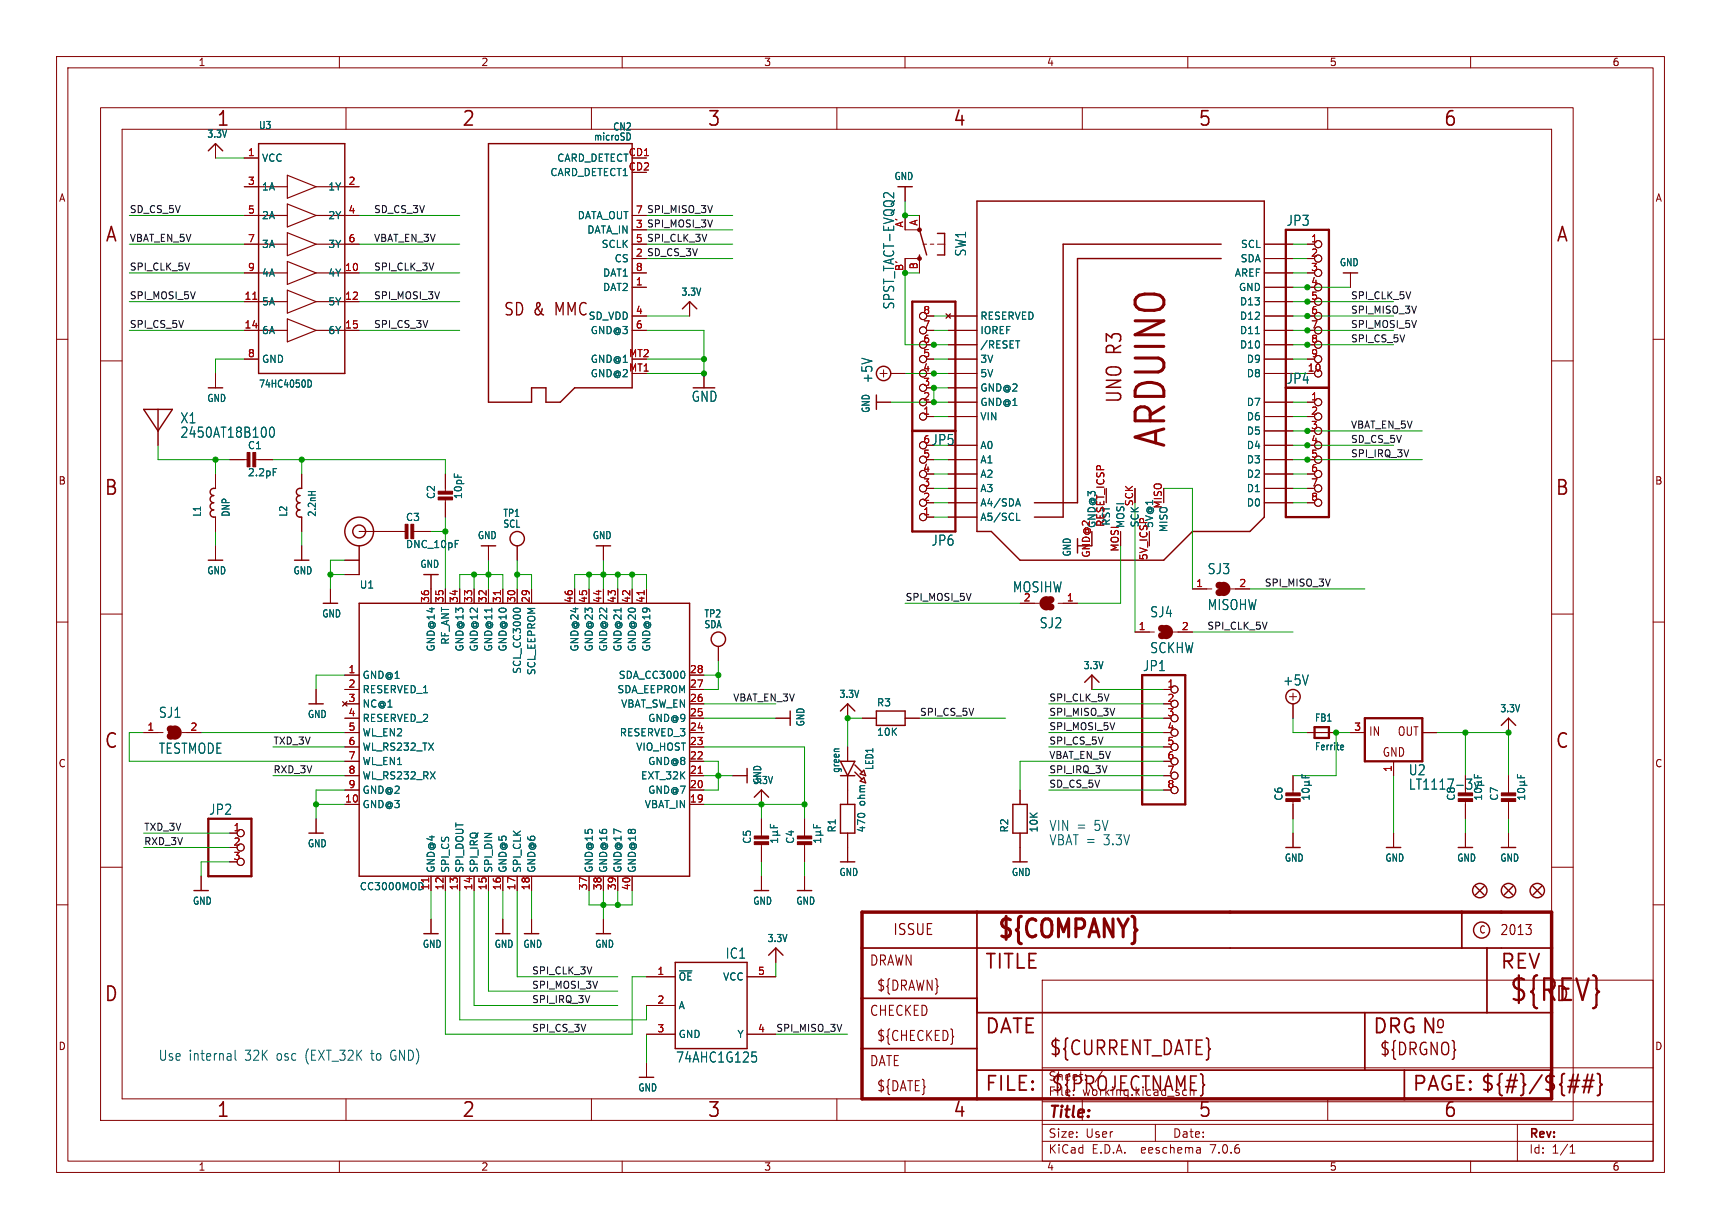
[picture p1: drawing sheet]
<svg xmlns="http://www.w3.org/2000/svg" width="304mm" height="217mm" viewBox="0 0 304 217" stroke-linecap="round" stroke-linejoin="round" font-family="sans-serif">
<defs><g id="words">
<text font-size="7.1" fill="#840000" x="206.8" y="79.5" transform="rotate(-90 206.8 79.5)">ARDUINO</text>
<text font-size="5.3" fill="#840000" x="266.7" y="177.6">${REV}</text>
<text font-size="4.4" fill="#840000" x="176.1" y="166.6">${COMPANY}</text>
<text font-size="3.5" fill="#006464" x="38.2" y="22.7">1</text>
<g font-size="3.5" fill="#840000">
<text x="81.6" y="22.7">2</text>
<text x="125" y="22.7">3</text>
<text x="168.4" y="22.7">4</text>
<text x="211.8" y="22.7">5</text>
<text x="255.1" y="22.7">6</text>
<text x="18.5" y="43.1">A</text>
<text x="275" y="43.1">A</text>
<text x="198.6" y="71.4" transform="rotate(-90 198.6 71.4)">UNO R3</text>
<text x="18.3" y="87.9">B</text>
<text x="274.9" y="87.9">B</text>
<text x="18.3" y="132.7">C</text>
<text x="274.9" y="132.7">C</text>
<text x="174" y="171.7">TITLE</text>
<text x="265.1" y="171.7">REV</text>
<text x="18.3" y="177.4">D</text>
<text x="274.9" y="177.4">D</text>
<text x="174" y="183.2">DATE</text>
<text x="242.6" y="183.2">DRG N</text>
<text x="185.4" y="187">${CURRENT_DATE}</text>
<text x="38.2" y="197.9">1</text>
<text x="81.6" y="197.9">2</text>
<text x="125" y="197.9">3</text>
<text x="168.4" y="197.9">4</text>
<text x="174" y="193.3">FILE:</text>
<text x="185.7" y="193.3">${PROJECTNAME}</text>
<text x="211.8" y="197.9">5</text>
<text x="249.6" y="193.3">PAGE: ${#}/${##}</text>
<text x="255.1" y="197.9">6</text>
</g>
<g font-size="3" fill="#840000">
<text x="89" y="56.1">SD &amp;</text>
<text x="98.4" y="56.1">MMC</text>
<text x="253.7" y="182.2">o</text>
<text x="243.8" y="186.9">${DRGNO}</text>
</g>
<text font-size="2.8" fill="#840000" x="185.3" y="198.2">Title:</text>
<text font-size="2.7" fill="#840000" x="157.8" y="165.6">ISSUE</text>
<g font-size="2.5" fill="#006464">
<text x="227.4" y="40.1">JP3</text>
<text x="171" y="45.5" transform="rotate(-90 171 45.5)">SW1</text>
<text x="158.3" y="54.8" transform="rotate(-90 158.3 54.8)">SPST_TACT-EVQQ2</text>
<text x="122.2" y="71.3">GND</text>
<text x="154.4" y="67.9" transform="rotate(-90 154.4 67.9)">+5V</text>
<text x="227.4" y="68.1">JP4</text>
<text x="31.8" y="75.1">X1</text>
<text x="31.8" y="77.6">2450AT18B100</text>
<text x="164.6" y="78.9">JP5</text>
<text x="164.6" y="96.7">JP6</text>
<text x="213.4" y="101.7">SJ3</text>
<text x="179" y="105">MOSIHW</text>
<text x="183.7" y="111.3">SJ2</text>
<text x="203.3" y="109.4">SJ4</text>
<text x="213.4" y="108.1">MISOHW</text>
<text x="202" y="118.9">JP1</text>
<text x="203.3" y="115.7">SCKHW</text>
<text x="226.7" y="121.4">+5V</text>
<text x="28" y="127.1">SJ1</text>
<text x="28" y="133.5">TESTMODE</text>
<text x="249" y="137.3">U2</text>
<text x="249" y="139.8">LT1117-3v</text>
<text x="36.9" y="144.3">JP2</text>
<text x="128.2" y="169.7">IC1</text>
<text x="119.4" y="188.1">74AHC1G125</text>
</g>
<g font-size="2.5" fill="#0000c2">
<text x="185.4" y="147.1">VIN =</text>
<text x="185.4" y="149.6">VBAT =</text>
<text x="193.5" y="147.1">5V</text>
<text x="195.2" y="149.6">3.3V</text>
<text x="27.9" y="187.7">Use internal</text>
<text x="43.4" y="187.7">32K</text>
<text x="49.1" y="187.7">osc</text>
<text x="54.3" y="187.7">(EXT_32K</text>
<text x="66.1" y="187.7">to</text>
<text x="69.6" y="187.7">GND)</text>
</g>
<g font-size="2.5" fill="#840000">
<text x="265.1" y="165.6">2013</text>
<text x="153.7" y="171">DRAWN</text>
<text x="153.7" y="179.9">CHECKED</text>
<text x="154.9" y="175.5">${DRAWN}</text>
<text x="154.9" y="184.3">${CHECKED}</text>
<text x="153.7" y="188.8">DATE</text>
<text x="154.9" y="193.2">${DATE}</text>
</g>
<g font-size="2.1" fill="#840000">
<text x="241.9" y="130.3">IN</text>
<text x="247" y="130.3">OUT</text>
<text x="244.3" y="134">GND</text>
<text x="185.3" y="191.3">Sheet:</text>
<text x="193.5" y="191.3">/</text>
<text x="185.3" y="194">File:</text>
<text x="191.4" y="194">working.kicad_sch</text>
<text x="185.3" y="201.4">Size:</text>
<text x="191.9" y="201.4">User</text>
<text x="207.3" y="201.4">Date:</text>
<text x="270.3" y="201.6">Rev:</text>
<text x="185.3" y="204.2">KiCad</text>
<text x="193" y="204.2">E.D.A.</text>
<text x="201.9" y="204.2">eeschema</text>
<text x="214.3" y="204.2">7.0.6</text>
<text x="270.3" y="204.2">Id:</text>
<text x="274.4" y="204.2">1/1</text>
</g>
<g font-size="1.8" fill="#840000">
<text x="35" y="11.9">1</text>
<text x="85" y="11.9">2</text>
<text x="135" y="11.9">3</text>
<text x="185" y="11.9">4</text>
<text x="235" y="11.9">5</text>
<text x="285" y="11.9">6</text>
<text x="10.3" y="35.9">A</text>
<text x="292.6" y="35.9">A</text>
<text x="112.3" y="45.5">2 SD_CS_3V</text>
<text x="10.3" y="85.9">B</text>
<text x="292.5" y="85.9">B</text>
<text x="10.3" y="135.9">C</text>
<text x="292.5" y="135.9">C</text>
<text x="261.4" y="165.3">C</text>
<text x="10.3" y="185.9">D</text>
<text x="292.5" y="185.9">D</text>
<text x="35" y="207.2">1</text>
<text x="85" y="207.2">2</text>
<text x="135" y="207.2">3</text>
<text x="185" y="207.2">4</text>
<text x="235" y="207.2">5</text>
<text x="285" y="207.2">6</text>
</g>
<g font-size="1.8" fill="#006464">
<text x="45.7" y="23">U3</text>
<text x="108.3" y="23.3">CN2</text>
<text x="36.5" y="24.6">3.3V</text>
<text x="46.2" y="28.8">VCC</text>
<text x="98.4" y="28.8">CARD_DETECT</text>
<text x="104.9" y="25.1">microSD</text>
<text x="46.2" y="33.9">1A</text>
<text x="58" y="33.9">1Y</text>
<text x="97.2" y="31.3">CARD_DETECT1</text>
<text x="158" y="32">GND</text>
<text x="46.2" y="39">2A</text>
<text x="58" y="39">2Y</text>
<text x="102" y="39">DATA_OUT</text>
<text x="103.7" y="41.5">DATA_IN</text>
<text x="46.2" y="44">3A</text>
<text x="58" y="44">3Y</text>
<text x="106.3" y="44">SCLK</text>
<text x="108.6" y="46.6">CS</text>
<text x="219.2" y="46.6">SDA</text>
<text x="219.3" y="44">SCL</text>
<text x="236.8" y="47.3">GND</text>
<text x="46.2" y="49.1">4A</text>
<text x="58" y="49.1">4Y</text>
<text x="106.5" y="51.7">DAT2</text>
<text x="106.5" y="49.1">DAT1</text>
<text x="120.4" y="52.5">3.3V</text>
<text x="218.2" y="49.1">AREF</text>
<text x="218.9" y="51.7">GND</text>
<text x="46.2" y="54.2">5A</text>
<text x="46.2" y="59.3">6A</text>
<text x="58" y="54.2">5Y</text>
<text x="58" y="59.3">6Y</text>
<text x="104" y="56.7">SD_VDD</text>
<text x="104.3" y="59.3">GND@3</text>
<text x="173.2" y="59.3">IOREF</text>
<text x="173.2" y="56.7">RESERVED</text>
<text x="219.1" y="59.3">D11</text>
<text x="219.1" y="56.7">D12</text>
<text x="219.1" y="54.2">D13</text>
<text x="46.2" y="64.4">GND</text>
<text x="104.3" y="64.4">GND@1</text>
<text x="173.2" y="64.4">3V</text>
<text x="173.2" y="61.8">/RESET</text>
<text x="219.1" y="61.8">D10</text>
<text x="220.3" y="64.4">D9</text>
<text x="36.5" y="71.3">GND</text>
<text x="45.7" y="68.7">74HC4050D</text>
<text x="104.3" y="66.9">GND@2</text>
<text x="173.2" y="66.9">5V</text>
<text x="173.2" y="69.4">GND@2</text>
<text x="173.2" y="72">GND@1</text>
<text x="220.3" y="72">D7</text>
<text x="220.3" y="66.9">D8</text>
<text x="154" y="73.1" transform="rotate(-90 154 73.1)">GND</text>
<text x="173.2" y="74.5">VIN</text>
<text x="220.3" y="77.1">D5</text>
<text x="220.3" y="74.5">D6</text>
<text x="43.7" y="79.6">C1</text>
<text x="173.2" y="79.6">A0</text>
<text x="173.2" y="82.1">A1</text>
<text x="220.3" y="82.1">D3</text>
<text x="220.3" y="79.6">D4</text>
<text x="43.7" y="84.4">2.2pF</text>
<text x="77.1" y="88.4" transform="rotate(-90 77.1 88.4)">C2</text>
<text x="81.9" y="88.4" transform="rotate(-90 81.9 88.4)">10pF</text>
<text x="173.2" y="84.7">A2</text>
<text x="173.2" y="87.2">A3</text>
<text x="173.2" y="89.8">A4/SDA</text>
<text x="220.3" y="89.8">D0</text>
<text x="220.3" y="87.2">D1</text>
<text x="220.3" y="84.7">D2</text>
<text x="35.7" y="91.5" transform="rotate(-90 35.7 91.5)">L1</text>
<text x="40.8" y="91.5" transform="rotate(-90 40.8 91.5)">DNP</text>
<text x="51" y="91.5" transform="rotate(-90 51 91.5)">L2</text>
<text x="56" y="91.5" transform="rotate(-90 56 91.5)">2.2nH</text>
<text x="71.7" y="92.3">C3</text>
<text x="84.4" y="95.5">GND</text>
<text x="88.9" y="91.6">TP1</text>
<text x="88.9" y="93.5">SCL</text>
<text x="104.7" y="95.5">GND</text>
<text x="173.2" y="92.3">A5/SCL</text>
<text x="199" y="93.5" transform="rotate(-90 199 93.5)">MOSI</text>
<text x="201.5" y="93.4" transform="rotate(-90 201.5 93.4)">SCK</text>
<text x="206.6" y="94.2" transform="rotate(-90 206.6 94.2)">MISO</text>
<text x="36.5" y="101.8">GND</text>
<text x="51.8" y="101.8">GND</text>
<text x="71.7" y="97.1">DNC_10pF</text>
<text x="74.2" y="100.6">GND</text>
<text x="189.5" y="98.5" transform="rotate(-90 189.5 98.5)">GND</text>
<text x="63.5" y="104.3">U1</text>
<text x="56.9" y="109.4">GND</text>
<text x="124.4" y="109.4">TP2</text>
<text x="124.4" y="111.3">SDA</text>
<text x="77.1" y="115.3" transform="rotate(-90 77.1 115.3)">GND@14</text>
<text x="79.6" y="114.1" transform="rotate(-90 79.6 114.1)">RF_ANT</text>
<text x="82.1" y="115.3" transform="rotate(-90 82.1 115.3)">GND@13</text>
<text x="84.7" y="115.3" transform="rotate(-90 84.7 115.3)">GND@12</text>
<text x="87.2" y="115.3" transform="rotate(-90 87.2 115.3)">GND@11</text>
<text x="89.8" y="115.3" transform="rotate(-90 89.8 115.3)">GND@10</text>
<text x="92.3" y="119.2" transform="rotate(-90 92.3 119.2)">SCL_CC3000</text>
<text x="94.8" y="119.5" transform="rotate(-90 94.8 119.5)">SCL_EEPROM</text>
<text x="102.5" y="115.3" transform="rotate(-90 102.5 115.3)">GND@24</text>
<text x="105" y="115.3" transform="rotate(-90 105 115.3)">GND@23</text>
<text x="107.5" y="115.3" transform="rotate(-90 107.5 115.3)">GND@22</text>
<text x="110.1" y="115.3" transform="rotate(-90 110.1 115.3)">GND@21</text>
<text x="112.6" y="115.3" transform="rotate(-90 112.6 115.3)">GND@20</text>
<text x="115.2" y="115.3" transform="rotate(-90 115.2 115.3)">GND@19</text>
<text x="191.5" y="118.5">3.3V</text>
<text x="64" y="120.2">GND@1</text>
<text x="64" y="122.8">RESERVED_1</text>
<text x="64" y="125.3">NC@1</text>
<text x="109.1" y="122.8">SDA_EEPROM</text>
<text x="109.3" y="120.2">SDA_CC3000</text>
<text x="109.7" y="125.3">VBAT_SW_EN</text>
<text x="148.3" y="123.6">3.3V</text>
<text x="154.9" y="125.1">R3</text>
<text x="54.3" y="127.2">GND</text>
<text x="64" y="127.9">RESERVED_2</text>
<text x="64" y="130.4">WL_EN2</text>
<text x="109.5" y="130.4">RESERVED_3</text>
<text x="114.5" y="127.9">GND@9</text>
<text x="142.4" y="128.6" transform="rotate(-90 142.4 128.6)">GND</text>
<text x="154.9" y="130.3">10K</text>
<text x="232.4" y="127.8">FB1</text>
<text x="265.2" y="126.2">3.3V</text>
<text x="64" y="132.9">WL_RS232_TX</text>
<text x="64" y="135.5">WL_EN1</text>
<text x="112.4" y="132.9">VIO_HOST</text>
<text x="114.5" y="135.5">GND@8</text>
<text x="148.6" y="136.8" transform="rotate(-90 148.6 136.8)">green</text>
<text x="154.6" y="136.3" transform="rotate(-90 154.6 136.3)">LED1</text>
<text x="232.4" y="132.9">Ferrite</text>
<text x="64" y="143.1">GND@3</text>
<text x="64" y="138">WL_RS232_RX</text>
<text x="64" y="140.6">GND@2</text>
<text x="113.2" y="138">EXT_32K</text>
<text x="113.9" y="143.1">VBAT_IN</text>
<text x="114.5" y="140.6">GND@7</text>
<text x="133.1" y="138.9">3.3V</text>
<text x="134.8" y="138.7" transform="rotate(-90 134.8 138.7)">GND</text>
<text x="153.2" y="142.5" transform="rotate(-90 153.2 142.5)">ohm</text>
<text x="226.9" y="141.7" transform="rotate(-90 226.9 141.7)">C6</text>
<text x="257.4" y="141.7" transform="rotate(-90 257.4 141.7)">C8</text>
<text x="265" y="141.7" transform="rotate(-90 265 141.7)">C7</text>
<text x="133" y="149.3" transform="rotate(-90 133 149.3)">C5</text>
<text x="140.6" y="149.3" transform="rotate(-90 140.6 149.3)">C4</text>
<text x="148" y="147.3" transform="rotate(-90 148 147.3)">R1</text>
<text x="153.2" y="147.3" transform="rotate(-90 153.2 147.3)">470</text>
<text x="178.4" y="147.3" transform="rotate(-90 178.4 147.3)">R2</text>
<text x="183.7" y="147.3" transform="rotate(-90 183.7 147.3)">10K</text>
<text x="54.3" y="150">GND</text>
<text x="77.1" y="154.4" transform="rotate(-90 77.1 154.4)">GND@4</text>
<text x="79.6" y="154.4" transform="rotate(-90 79.6 154.4)">SPI_CS</text>
<text x="82.1" y="154.4" transform="rotate(-90 82.1 154.4)">SPI_DOUT</text>
<text x="84.7" y="154.4" transform="rotate(-90 84.7 154.4)">SPI_IRQ</text>
<text x="87.2" y="154.4" transform="rotate(-90 87.2 154.4)">SPI_DIN</text>
<text x="89.8" y="154.4" transform="rotate(-90 89.8 154.4)">GND@5</text>
<text x="92.3" y="154.4" transform="rotate(-90 92.3 154.4)">SPI_CLK</text>
<text x="94.8" y="154.4" transform="rotate(-90 94.8 154.4)">GND@6</text>
<text x="105" y="154.4" transform="rotate(-90 105 154.4)">GND@15</text>
<text x="107.5" y="154.4" transform="rotate(-90 107.5 154.4)">GND@16</text>
<text x="110.1" y="154.4" transform="rotate(-90 110.1 154.4)">GND@17</text>
<text x="112.6" y="154.4" transform="rotate(-90 112.6 154.4)">GND@18</text>
<text x="148.3" y="155.1">GND</text>
<text x="178.8" y="155.1">GND</text>
<text x="227" y="152.6">GND</text>
<text x="244.8" y="152.6">GND</text>
<text x="257.5" y="152.6">GND</text>
<text x="265.2" y="152.6">GND</text>
<text x="34" y="160.2">GND</text>
<text x="63.5" y="157.6">CC3000MOD</text>
<text x="133.1" y="160.2">GND</text>
<text x="140.7" y="160.2">GND</text>
<text x="74.6" y="167.8">GND</text>
<text x="87.3" y="167.8">GND</text>
<text x="92.4" y="167.8">GND</text>
<text x="105.1" y="167.8">GND</text>
<text x="135.6" y="166.8">3.3V</text>
<text x="119.9" y="173.6">~{OE}</text>
<text x="127.7" y="173.6">VCC</text>
<text x="119.9" y="178.7">A</text>
<text x="119.9" y="183.7">GND</text>
<text x="130.3" y="183.7">Y</text>
<text x="112.7" y="193.2">GND</text>
</g>
<g font-size="1.8" fill="#a90000">
<text x="43.7" y="27.7">1</text>
<text x="111.1" y="27.7">CD1</text>
<text x="43.7" y="32.8">3</text>
<text x="61.5" y="32.8">2</text>
<text x="111.1" y="30.2">CD2</text>
<text x="43.7" y="37.8">5</text>
<text x="61.5" y="37.8">4</text>
<text x="112.3" y="40.4">3</text>
<text x="112.3" y="37.8">7</text>
<text x="159.8" y="40.3" transform="rotate(-90 159.8 40.3)">A'</text>
<text x="162.3" y="40" transform="rotate(-90 162.3 40)">A</text>
<text x="43.7" y="42.9">7</text>
<text x="61.5" y="42.9">6</text>
<text x="112.3" y="45.5">2</text>
<text x="112.3" y="42.9">5</text>
<text x="162.3" y="47.7" transform="rotate(-90 162.3 47.7)">B</text>
<text x="231.7" y="42.9">1</text>
<text x="231.7" y="45.5">2</text>
<text x="43.1" y="53.1">11</text>
<text x="43.7" y="48">9</text>
<text x="60.9" y="48">10</text>
<text x="60.9" y="53.1">12</text>
<text x="112.3" y="50.5">1</text>
<text x="112.3" y="48">8</text>
<text x="159.8" y="48" transform="rotate(-90 159.8 48)">B'</text>
<text x="231.7" y="48">3</text>
<text x="231.7" y="50.5">4</text>
<text x="231.7" y="53.1">5</text>
<text x="43.1" y="58.2">14</text>
<text x="60.9" y="58.2">15</text>
<text x="112.3" y="55.6">4</text>
<text x="112.3" y="58.2">6</text>
<text x="163.1" y="58.2">7</text>
<text x="163.1" y="55.6">8</text>
<text x="231.7" y="55.6">6</text>
<text x="231.7" y="58.2">7</text>
<text x="43.7" y="63.2">8</text>
<text x="111.1" y="65.8">MT1</text>
<text x="111.1" y="63.2">MT2</text>
<text x="163.1" y="65.8">4</text>
<text x="163.1" y="63.2">5</text>
<text x="163.1" y="60.7">6</text>
<text x="231.1" y="65.8">10</text>
<text x="231.7" y="60.7">8</text>
<text x="231.7" y="63.2">9</text>
<text x="163.1" y="70.9">2</text>
<text x="163.1" y="68.3">3</text>
<text x="231.7" y="70.9">1</text>
<text x="163.1" y="73.4">1</text>
<text x="231.7" y="73.4">2</text>
<text x="231.7" y="75.9">3</text>
<text x="163.1" y="83.6">4</text>
<text x="163.1" y="81">5</text>
<text x="163.1" y="78.5">6</text>
<text x="231.7" y="78.5">4</text>
<text x="231.7" y="81">5</text>
<text x="231.7" y="83.6">6</text>
<text x="163.1" y="88.6">2</text>
<text x="163.1" y="86.1">3</text>
<text x="200.4" y="89.6" transform="rotate(-90 200.4 89.6)">SCK</text>
<text x="231.7" y="86.1">7</text>
<text x="231.7" y="88.6">8</text>
<text x="163.1" y="91.2">1</text>
<text x="193.9" y="93.5" transform="rotate(-90 193.9 93.5)">GND@3</text>
<text x="195.3" y="93.3" transform="rotate(-90 195.3 93.3)">RESET_ICSP</text>
<text x="196.4" y="93.1" transform="rotate(-90 196.4 93.1)">RST</text>
<text x="204.1" y="93.5" transform="rotate(-90 204.1 93.5)">5V@1</text>
<text x="205.5" y="90" transform="rotate(-90 205.5 90)">MISO</text>
<text x="192.8" y="98.7" transform="rotate(-90 192.8 98.7)">GND@2</text>
<text x="197.9" y="97.6" transform="rotate(-90 197.9 97.6)">MOSI</text>
<text x="202.9" y="99.2" transform="rotate(-90 202.9 99.2)">5V_ICSP</text>
<text x="75.9" y="106.7" transform="rotate(-90 75.9 106.7)">36</text>
<text x="78.5" y="106.7" transform="rotate(-90 78.5 106.7)">35</text>
<text x="81" y="106.7" transform="rotate(-90 81 106.7)">34</text>
<text x="83.6" y="106.7" transform="rotate(-90 83.6 106.7)">33</text>
<text x="86.1" y="106.7" transform="rotate(-90 86.1 106.7)">32</text>
<text x="88.6" y="106.7" transform="rotate(-90 88.6 106.7)">31</text>
<text x="91.2" y="106.7" transform="rotate(-90 91.2 106.7)">30</text>
<text x="93.7" y="106.7" transform="rotate(-90 93.7 106.7)">29</text>
<text x="101.3" y="106.7" transform="rotate(-90 101.3 106.7)">46</text>
<text x="103.9" y="106.7" transform="rotate(-90 103.9 106.7)">45</text>
<text x="106.4" y="106.7" transform="rotate(-90 106.4 106.7)">44</text>
<text x="109" y="106.7" transform="rotate(-90 109 106.7)">43</text>
<text x="111.5" y="106.7" transform="rotate(-90 111.5 106.7)">42</text>
<text x="114" y="106.7" transform="rotate(-90 114 106.7)">41</text>
<text x="180.9" y="106.4">2</text>
<text x="188.5" y="106.4">1</text>
<text x="211.4" y="103.9">1</text>
<text x="219" y="103.9">2</text>
<text x="201.2" y="111.5">1</text>
<text x="208.8" y="111.5">2</text>
<text x="61.5" y="119.1">1</text>
<text x="121.9" y="119.1">28</text>
<text x="61.5" y="121.7">2</text>
<text x="61.5" y="124.2">3</text>
<text x="121.9" y="124.2">26</text>
<text x="121.9" y="121.7">27</text>
<text x="206.3" y="121.7">1</text>
<text x="206.3" y="124.2">2</text>
<text x="26" y="129.3">1</text>
<text x="33.6" y="129.3">2</text>
<text x="61.5" y="126.7">4</text>
<text x="61.5" y="129.3">5</text>
<text x="61.5" y="131.8">6</text>
<text x="121.9" y="131.8">23</text>
<text x="121.9" y="129.3">24</text>
<text x="121.9" y="126.7">25</text>
<text x="206.3" y="126.7">3</text>
<text x="206.3" y="129.3">4</text>
<text x="206.3" y="131.8">5</text>
<text x="239.3" y="129.3">3</text>
<text x="61.5" y="134.4">7</text>
<text x="61.5" y="136.9">8</text>
<text x="121.9" y="136.9">21</text>
<text x="121.9" y="134.4">22</text>
<text x="206.3" y="134.4">6</text>
<text x="206.3" y="136.9">7</text>
<text x="246.1" y="136.6" transform="rotate(-90 246.1 136.6)">1</text>
<text x="60.9" y="142">10</text>
<text x="61.5" y="139.4">9</text>
<text x="121.9" y="142">19</text>
<text x="121.9" y="139.4">20</text>
<text x="206.3" y="139.4">8</text>
<text x="41.2" y="147.1">1</text>
<text x="41.2" y="149.6">2</text>
<text x="41.2" y="152.1">3</text>
<text x="75.9" y="157.5" transform="rotate(-90 75.9 157.5)">11</text>
<text x="78.5" y="157.5" transform="rotate(-90 78.5 157.5)">12</text>
<text x="81" y="157.5" transform="rotate(-90 81 157.5)">13</text>
<text x="83.6" y="157.5" transform="rotate(-90 83.6 157.5)">14</text>
<text x="86.1" y="157.5" transform="rotate(-90 86.1 157.5)">15</text>
<text x="88.6" y="157.5" transform="rotate(-90 88.6 157.5)">16</text>
<text x="91.2" y="157.5" transform="rotate(-90 91.2 157.5)">17</text>
<text x="93.7" y="157.5" transform="rotate(-90 93.7 157.5)">18</text>
<text x="103.9" y="157.5" transform="rotate(-90 103.9 157.5)">37</text>
<text x="106.4" y="157.5" transform="rotate(-90 106.4 157.5)">38</text>
<text x="109" y="157.5" transform="rotate(-90 109 157.5)">39</text>
<text x="111.5" y="157.5" transform="rotate(-90 111.5 157.5)">40</text>
<text x="116.1" y="172.5">1</text>
<text x="133.9" y="172.5">5</text>
<text x="116.1" y="177.5">2</text>
<text x="116.1" y="182.6">3</text>
<text x="133.9" y="182.6">4</text>
</g>
<g font-size="1.8" fill="#0f0f0f">
<text x="112.3" y="40.4">3 SPI_MOSI_3V</text>
<text x="112.3" y="37.8">7 SPI_MISO_3V</text>
<text x="112.3" y="42.9">5 SPI_CLK_3V</text>
</g>
<g font-size="1.7" fill="#0f0f0f">
<text x="22.9" y="37.8">SD_CS_5V</text>
<text x="66" y="37.8">SD_CS_3V</text>
<text x="22.9" y="42.8">VBAT_EN_5V</text>
<text x="22.9" y="47.9">SPI_CLK_5V</text>
<text x="66" y="47.9">SPI_CLK_3V</text>
<text x="66" y="42.8">VBAT_EN_3V</text>
<text x="22.9" y="53">SPI_MOSI_5V</text>
<text x="66" y="53">SPI_MOSI_3V</text>
<text x="238.8" y="53">SPI_CLK_5V</text>
<text x="22.9" y="58.1">SPI_CS_5V</text>
<text x="66" y="58.1">SPI_CS_3V</text>
<text x="238.8" y="55.5">SPI_MISO_3V</text>
<text x="238.8" y="58.1">SPI_MOSI_5V</text>
<text x="238.8" y="60.6">SPI_CS_5V</text>
<text x="238.8" y="75.9">VBAT_EN_5V</text>
<text x="238.8" y="80.9">SPI_IRQ_3V</text>
<text x="238.8" y="78.4">SD_CS_5V</text>
<text x="160" y="106.3">SPI_MOSI_5V</text>
<text x="223.5" y="103.8">SPI_MISO_3V</text>
<text x="213.4" y="111.4">SPI_CLK_5V</text>
<text x="129.5" y="124.1">VBAT_EN_3V</text>
<text x="185.4" y="124.1">SPI_CLK_5V</text>
<text x="48.3" y="131.7">TXD_3V</text>
<text x="162.6" y="126.7">SPI_CS_5V</text>
<text x="185.4" y="129.2">SPI_MOSI_5V</text>
<text x="185.4" y="131.7">SPI_CS_5V</text>
<text x="185.4" y="126.7">SPI_MISO_3V</text>
<text x="48.3" y="136.8">RXD_3V</text>
<text x="185.4" y="134.3">VBAT_EN_5V</text>
<text x="185.4" y="136.8">SPI_IRQ_3V</text>
<text x="185.4" y="139.4">SD_CS_5V</text>
<text x="25.4" y="149.5">RXD_3V</text>
<text x="25.4" y="147">TXD_3V</text>
<text x="94" y="172.4">SPI_CLK_3V</text>
<text x="94" y="177.5">SPI_IRQ_3V</text>
<text x="94" y="174.9">SPI_MOSI_3V</text>
<text x="94" y="182.5">SPI_CS_3V</text>
<text x="137.2" y="182.5">SPI_MISO_3V</text>
</g>
</g></defs>
<g fill="none" stroke="#840000" stroke-width=".18">
<path d="M10 10h284.3v197.3h-284.3zM12 12h280.3v193.3h-280.3zM17.8 19h260.3v179.1h-260.3zM60 10v2M61.2 19v3.9M104.6 19v3.9M110 10v2M148 19v3.9M160 10v2M191.3 19v3.9M210 10v2M234.7 19v3.9"/>
<path d="M260 10v2M21.6 22.9h252.7v171.4h-252.7zM38.1 25.4v2.5M43.2 38.1h2.5M43.2 27.9h2.5M43.2 33h2.5M61 38.1h2.5M61 33h2.5M111.8 38.1h2.5M160 33v2.6M160 38.1v2.5h2.6v-2.5M10 60h2"/>
<path d="M43.2 58.4h2.5M43.2 43.2h2.5M43.2 48.3h2.5M43.2 53.3h2.5M61 58.4h2.5M61 43.2h2.5M61 48.3h2.5M61 53.3h2.5M111.8 58.4h2.5M111.8 55.9h2.5M111.8 50.8h2.5M111.8 40.6h2.5"/>
<path d="M111.8 43.2h2.5M111.8 48.3h2.5M121.9 53.3v2.6M160 48.3v-2.6h2.6v2.6M163.2 43.2h.6M163.8 58.4h1.3M163.8 55.9h1.3M164.5 43.2h.6M165.7 43.2h1.3M167.3 55.5l.7 .8M167.6 58.4h5.1M167.6 55.9h5.1"/>
<path d="M168 55.5l-.7 .8M223.5 58.4h5.1M223.5 55.9h5.1M223.5 50.8h5.1M223.5 43.2h5.1M223.5 48.3h5.1M223.5 53.3h5.1M223.5 45.7h5.1M231.1 58.4h1.3M231.1 55.9h1.3M231.1 43.2h1.3M231.1 48.3h1.3"/>
<path d="M231.1 53.3h1.3M238.8 48.3v2.5M292.3 60h2M17.8 63.8h3.8M27.9 76.2v2.5M38.1 66v2.6M43.2 63.5h2.5M124.5 66v2.6M154.9 71.1h2.6M155.6 66h1.2M156.2 65.4v1.3M157.5 66h2.5"/>
<path d="M163.8 71.1h1.3M163.8 73.7h1.3M163.8 68.6h1.3M163.8 66h1.3M163.8 63.5h1.3M163.8 61h1.3M167.6 71.1h5.1M167.6 73.7h5.1M167.6 68.6h5.1M167.6 66h5.1M167.6 63.5h5.1M167.6 61h5.1"/>
<path d="M167.6 78.7h5.1M223.5 71.1h5.1M223.5 73.7h5.1M223.5 66h5.1M223.5 63.5h5.1M223.5 61h5.1M223.5 76.2h5.1M223.5 78.7h5.1M231.1 71.1h1.3M231.1 63.5h1.3M231.1 61h1.3M231.1 76.2h1.3"/>
<path d="M274.3 63.8h3.8M38.1 83.8v2.6M38.1 91.4v2.6M38.1 96.5v2.6M40.6 81.3h3.3M45 81.3h3.3M53.3 83.8v2.6M53.3 91.4v2.6M53.3 96.5v2.6M61 99.1h2.5M63.5 94h8.4M72.9 94h3.3"/>
<path d="M78.7 83.8v3.3M78.7 88.1v3.3M86.4 96.5v2.6M91.4 96.5v2.6M106.7 96.5v2.6M163.8 91.4h1.3M163.8 88.9h1.3M163.8 86.4h1.3M163.8 83.8h1.3M163.8 81.3h1.3M167.6 91.4h5.1M167.6 88.9h5.1"/>
<path d="M167.6 86.4h5.1M167.6 83.8h5.1M167.6 81.3h5.1M190.5 96.5h2.5M223.5 88.9h5.1M223.5 86.4h5.1M223.5 83.8h5.1M223.5 81.3h5.1M231.1 88.9h1.3M231.1 86.4h1.3M231.1 83.8h1.3M231.1 81.3h1.3"/>
<path d="M10 110h2M17.8 108.6h3.8M58.4 104.1v2.6M61 119.4h2.5M61 101.6h2.5M76.2 101.6v5.1M78.7 104.1v2.6M81.3 104.1v2.6M83.8 104.1v2.6M86.4 104.1v2.6M88.9 104.1v2.6M91.4 104.1v2.6"/>
<path d="M94 104.1v2.6M101.6 104.1v2.6M104.1 104.1v2.6M106.7 104.1v2.6M109.2 104.1v2.6M111.8 104.1v2.6M114.3 104.1v2.6M121.9 119.4h2.6M127 114.3v2.5M180.3 106.7h3.5M187.1 106.7h3.4M193 119.4v2.5"/>
<path d="M200.7 111.8h3.4M207.4 111.8h3.4M210.8 104.1h3.4M217.6 104.1h3.4M274.3 108.6h3.8M292.3 110h2M25.4 129.5h3.4M32.1 129.5h3.5M55.9 121.9v2.6M60.6 124.1l.7 .7M61 129.5h2.5M61 127h2.5"/>
<path d="M61 137.2h2.5M61 121.9h2.5M61 139.7h2.5M61 134.6h2.5M61 132.1h2.5M61 124.5h2.5M61.3 124.1l-.7 .7M121.9 129.5h2.6M121.9 127h2.6M121.9 137.2h2.6M121.9 121.9h2.6M121.9 139.7h2.6"/>
<path d="M121.9 134.6h2.6M121.9 132.1h2.6M121.9 124.5h2.6M129.5 137.2h2.6M134.6 139.7v2.5M137.2 127h2.5M149.9 124.5v2.5M149.9 132.1v2.5M149.9 137.2v5M152.4 127h2.5M160 127h2.6M180.3 139.7v2.5"/>
<path d="M205.7 127h1.3M205.7 137.2h1.3M205.7 121.9h1.3M205.7 139.7h1.3M205.7 134.6h1.3M205.7 132.1h1.3M228 123.2h1.2M228.6 122.6v1.2M228.6 124.5v2.5M228.6 137.2v3.3M231.1 129.5h5.1M238.8 129.5h2.5"/>
<path d="M246.4 134.6v2.6M251.5 129.5h2.5M259.1 137.2v2.5M266.7 127v2.5M266.7 137.2v3.3M10 160h2M17.8 153.4h3.8M35.6 154.9v2.6M40.6 147.3h1.3M40.6 152.4h1.3M55.9 144.8v2.5M61 142.2h2.5"/>
<path d="M76.2 154.9v2.6M78.7 154.9v2.6M81.3 154.9v2.6M83.8 154.9v2.6M86.4 154.9v2.6M88.9 154.9v2.6M91.4 154.9v2.6M94 154.9v2.6M104.1 154.9v2.6M106.7 154.9v2.6M109.2 154.9v2.6M111.8 154.9v2.6"/>
<path d="M121.9 142.2h2.6M134.6 144.8v3.3M134.6 149.1v3.3M134.6 154.9v2.6M142.2 144.8v3.3M142.2 149.1v3.3M142.2 154.9v2.6M149.9 147.3v5.1M180.3 147.3v5.1M228.6 141.5v3.3M228.6 147.3v2.6M246.4 147.3v2.6"/>
<path d="M259.1 141.5v3.3M259.1 147.3v2.6M266.7 141.5v3.3M266.7 147.3v2.6M274.3 153.4h3.8M292.3 160h2M76.2 162.6v2.5M88.9 162.6v2.5M94 162.6v2.5M106.7 162.6v2.5M114.3 172.7h5.1M114.3 177.8h5.1"/>
<path d="M132.1 172.7h5.1M137.2 167.6v2.6M184.3 173.3h108v32h-108zM61.2 194.3v3.8M104.6 194.3v3.8M114.3 182.9h5.1M114.3 188v2.5M132.1 182.9h5.1M148 194.3v3.8M184.3 198.8h108M184.3 194.8h108M184.3 188.8h108"/>
<path d="M191.3 194.3v3.8M204.3 198.8v3M234.7 194.3v3.8M268.3 198.8v6.5M60 205.3v2M110 205.3v2M160 205.3v2M184.3 201.8h108M210 205.3v2M212.2 203v.9M212.2 203.8l-.1 .1M212.2 203.3h-.1"/>
<path d="M260 205.3v2M277.6 203.9h.8M277.6 202.8l.4-.4v1.5"/>
<circle cx="163.2" cy="55.9" r=".63"/>
<circle cx="163.2" cy="58.4" r=".63"/>
<circle cx="233" cy="43.2" r=".63"/>
<circle cx="233" cy="45.7" r=".63"/>
<circle cx="233" cy="58.4" r=".63"/>
<circle cx="233" cy="50.8" r=".63"/>
<circle cx="233" cy="53.3" r=".63"/>
<circle cx="233" cy="55.9" r=".63"/>
<circle cx="233" cy="48.3" r=".63"/>
<circle cx="163.2" cy="78.7" r=".63"/>
<circle cx="163.2" cy="66" r=".63"/>
<circle cx="163.2" cy="71.1" r=".63"/>
<circle cx="163.2" cy="68.6" r=".63"/>
<circle cx="163.2" cy="73.7" r=".63"/>
<circle cx="163.2" cy="61" r=".63"/>
<circle cx="163.2" cy="63.5" r=".63"/>
<circle cx="233" cy="63.5" r=".63"/>
<circle cx="233" cy="66" r=".63"/>
<circle cx="233" cy="71.1" r=".63"/>
<circle cx="233" cy="76.2" r=".63"/>
<circle cx="233" cy="78.7" r=".63"/>
<circle cx="233" cy="73.7" r=".63"/>
<circle cx="233" cy="61" r=".63"/>
<circle cx="163.2" cy="88.9" r=".63"/>
<circle cx="163.2" cy="83.8" r=".63"/>
<circle cx="163.2" cy="81.3" r=".63"/>
<circle cx="163.2" cy="86.4" r=".63"/>
<circle cx="163.2" cy="91.4" r=".63"/>
<circle cx="233" cy="83.8" r=".63"/>
<circle cx="233" cy="86.4" r=".63"/>
<circle cx="233" cy="88.9" r=".63"/>
<circle cx="233" cy="81.3" r=".63"/>
<circle cx="207.6" cy="127" r=".63"/>
<circle cx="207.6" cy="121.9" r=".63"/>
<circle cx="207.6" cy="132.1" r=".63"/>
<circle cx="207.6" cy="124.5" r=".63"/>
<circle cx="207.6" cy="129.5" r=".63"/>
<circle cx="207.6" cy="134.6" r=".63"/>
<circle cx="207.6" cy="139.7" r=".63"/>
<circle cx="207.6" cy="137.2" r=".63"/>
<circle cx="42.5" cy="147.3" r=".63"/>
<circle cx="42.5" cy="149.9" r=".63"/>
<circle cx="42.5" cy="152.4" r=".63"/>
</g>
<g fill="none" stroke="#840000" stroke-width=".25">
<path d="M36.8 26.7l1.3-1.3 1.3 1.3M45.7 25.4h15.3v40.6h-15.3zM86.4 25.4h25.4v43.2h-10.2l-2.5 2.5h-2.6v-2.5h-2.5v2.5h-7.6zM158.7 33h2.6M172.7 35.6h50.8v55.8l-2.5 2.6h-10.2l-5.1 5.1h-25.4l-5-5.1h-2.6zM120.6 54.6l1.3-1.3 1.3 1.3M162.6 40.6l1.2 4.5M162.6 45.1v.6M165.7 41.3h1.3v3.8h-1.3M215.9 45.7h-25.4v43.2h-7.6M215.9 43.2h-27.9v48.2h-5.1M237.5 48.3h2.5"/>
<path d="M25.4 72.4h5.1l-2.6 3.8zM27.9 72.4v3.8M36.8 68.6h2.6M154.9 69.8v2.6M36.8 99.1h2.6M38.1 86.4h-.3a.64 .64 0 0 0-.6 .6 .64 .64 0 0 0 .6 .6 .64 .64 0 0 0-.6 .7 .64 .64 0 0 0 .6 .6 .64 .64 0 0 0-.6 .6 .64 .64 0 0 0 .6 .7 .64 .64 0 0 0-.6 .6 .64 .64 0 0 0 .6 .6h.3M52.1 99.1h2.5M53.3 86.4h-.3a.64 .64 0 0 0-.6 .6 .64 .64 0 0 0 .6 .6 .64 .64 0 0 0-.6 .7 .64 .64 0 0 0 .6 .6 .64 .64 0 0 0-.6 .6 .64 .64 0 0 0 .6 .7 .64 .64 0 0 0-.6 .6 .64 .64 0 0 0 .6 .6h.3M63.5 96.5v5.1M85.1 96.5h2.5M105.4 96.5h2.5M190.5 95.2v2.6"/>
<path d="M57.1 106.7h2.6M63.5 106.7h58.4v48.2h-58.4zM74.9 101.6h2.6M54.6 124.5h2.5M132.1 135.9v2.5M139.7 125.7v2.6M148.6 125.7l1.3-1.2 1.2 1.2M148.6 134.6h2.5l-1.2 2.6zM148.6 137.2h2.5M151.1 135.3l1.3 1.2M151.1 136.5l1.3 1.3M152.1 136.8l.6-.6 .3 1z"/>
<path d="M152.1 138.1l.6-.6 .3 .9zM154.9 125.7h5.1v2.6h-5.1zM191.8 120.6l1.2-1.2 1.3 1.2M265.4 128.3l1.3-1.3 1.3 1.3M34.3 157.5h2.5M54.6 147.3h2.5M133.3 157.5h2.6M133.3 141l1.3-1.3 1.3 1.3M141 157.5h2.5M148.6 142.2h2.5v5.1h-2.5zM148.6 152.4h2.5M179.1 142.2h2.5v5.1h-2.5z"/>
<path d="M179.1 152.4h2.5M227.3 149.9h2.6M245.1 149.9h2.5M257.8 149.9h2.5M260.9 156.7l1.5 1.5M262.4 156.7l-1.5 1.5M265.4 149.9h2.6M265.9 156.7l1.6 1.5M267.5 156.7l-1.6 1.5M271 156.7l1.5 1.5M272.5 156.7l-1.5 1.5M74.9 165.1h2.6"/>
<path d="M87.6 165.1h2.6M92.7 165.1h2.5M105.4 165.1h2.5M119.4 170.2h12.7v15.2h-12.7zM135.9 168.9l1.3-1.3 1.2 1.3M113 190.5h2.6"/>
<circle cx="156.2" cy="66" r="1.27"/>
<circle cx="63.5" cy="94" r="2.54"/>
<circle cx="63.5" cy="94" r="1.14"/>
<circle cx="91.4" cy="95.2" r="1.27"/>
<circle cx="127" cy="113" r="1.27"/>
<circle cx="228.6" cy="123.2" r="1.27"/>
<circle cx="261.6" cy="157.5" r="1.27"/>
<circle cx="266.7" cy="157.5" r="1.27"/>
<circle cx="271.8" cy="157.5" r="1.27"/>
<circle cx="261.9" cy="164.5" r="1.42"/>
</g>
<g fill="none" stroke="#006464" stroke-width=".18">
<path d="M111.4 23.8v.7l-.3 .3M221.9 59h.8M47.9 75.6l.2-.1a1.23 1.23 0 0 1 0 1.8h-.1a1.32 1.32 0 0 1-.1-1.7zM54.5 67.2a.67 .67 0 0 1 .6 .5 .67 .67 0 0 1-.2 .7l-.4 .1M179.6 60.3h.7M48.3 82.9h.6M54.5 86.9h1.3M55.1 86.9v.6M179.7 89.1h.6M179.7 92h.6M180 88.2l.4 1.3M90.7 107.8a.79 .79 0 0 1 1.3 0"/>
<path d="M120.9 118.8l.2 .4-.2 .6M230.2 136.9v.6h1.3M230.3 139.5a.68 .68 0 0 1 1.2 .3 .72 .72 0 0 1-1.3-.1zM230.6 138.9h1.3M230.6 138.3h.7M230.8 137.1v.4M231.3 138.3l.2 .1v.3l-.2 .2M231.5 138.1l-.2 .2M237.2 131.8h.3v.3l-.5 .1M237.5 132.5l-.3 .1M259.3 137.8h.9l-.5 .6a.42 .42 0 0 1 .5 .4v.4l-.1 .3h-.6M260.7 136.9v.6h1.2"/>
<path d="M260.7 138.4l.4 1.1 .3-1.1M260.7 139.6a.75 .75 0 0 1 1.2 .2 .72 .72 0 0 1-1.2-.1zM261.1 138.9h1.3M261.1 138.3h.7M261.3 137.1v.4M261.8 138.3l.1 .1v.3l-.1 .2M261.9 138.1l-.1 .2M268.3 136.9v.6h1.3M268.3 139.6a.75 .75 0 0 1 1.3 .2 .72 .72 0 0 1-1.3-.1zM268.7 138.9h1.3M268.7 138.3h.7M268.9 137.1v.4"/>
<path d="M269.4 138.3l.2 .1v.3l-.2 .2M269.6 138.1l-.2 .2M136.2 145.8v.6h1.3M136.6 147.7h1.3M136.6 147.1h.7M136.8 145.9v.5M137.3 147.1l.2 .2v.2l-.2 .2M137.5 148.2v.8M137.5 148.6h-1.3l.4 .4M137.5 146.9l-.2 .2M143.8 145.8v.6h1.3M144.2 147.7h1.3"/>
<path d="M144.2 147.1h.7M144.4 145.9v.5M144.9 147.1l.2 .2v.2l-.2 .2M145.1 148.6h-1.3l.4 .4M145.1 148.2v.8M145.1 146.9l-.2 .2M231.5 141h-1.3l.3 .3M231.5 140.6v.7M261.9 141h-1.2l.3 .3M261.9 140.6v.7M269.6 140.6v.7M269.6 141h-1.3l.3 .3"/>
<path d="M133 186h.7M133.1 186.7h.4l.3 .3-.2 .7-.5 .1"/>
</g>
<g fill="#840000" stroke="#840000" stroke-width=".18">
<path d="M71.6 92.7h.5v2.5h-.5z"/>
<path d="M72.6 92.7h.6v2.5h-.6z"/>
<path d="M77.5 87.9h2.5v.5h-2.5z"/>
<path d="M77.5 86.9h2.5v.5h-2.5z"/>
<path d="M265.4 141.2h2.6v.5h-2.6z"/>
<path d="M265.4 140.2h2.6v.5h-2.6z"/>
<path d="M133.3 148.8h2.6v.6h-2.6z"/>
<path d="M133.3 147.8h2.6v.5h-2.6z"/>
<path d="M141 148.8h2.5v.6h-2.5z"/>
<path d="M141 147.8h2.5v.5h-2.5z"/>
<path d="M227.3 141.2h2.6v.5h-2.6z"/>
<path d="M227.3 140.2h2.6v.5h-2.6z"/>
<path d="M257.8 141.2h2.5v.5h-2.5z"/>
<path d="M257.8 140.2h2.5v.5h-2.5z"/>
<path d="M43.7 80h.5v2.5h-.5z"/>
<path d="M44.7 80h.5v2.5h-.5z"/>
<circle cx="162.6" cy="40.6" r=".33"/>
<circle cx="162.6" cy="45.7" r=".33"/>
</g>
<path d="M161.3 53.3h7.6v40.7h-7.6zM227.3 40.6h7.6v50.8h-7.6zM161.3 76.2h7.6M227.3 68.6h7.6M201.9 119.4h7.6v22.8h-7.6zM29.8 129.5h1.3M232.4 128.6h2.5v1.9h-2.5zM241.3 127h10.2v7.6h-10.2zM36.8 144.8h7.6v10.1h-7.6z" fill="none" stroke="#840000" stroke-width=".41"/>
<path d="M185 106a.64 .64 0 0 0-.6 .7 .64 .64 0 0 0 .6 .6M185.8 106a.64 .64 0 0 0-.6 .7 .64 .64 0 0 0 .6 .6M205.4 111.1a.64 .64 0 0 1 .6 .7 .64 .64 0 0 1-.6 .6M206.1 111.1a.64 .64 0 0 1 .7 .7 .64 .64 0 0 1-.7 .6M215.5 103.5a.64 .64 0 0 1 .7 .6 .64 .64 0 0 1-.7 .7M216.3 103.5a.64 .64 0 0 1 .6 .6 .64 .64 0 0 1-.6 .7M30.1 128.9a.64 .64 0 0 1 .6 .6 .64 .64 0 0 1-.6 .7M30.9 128.9a.64 .64 0 0 1 .6 .6 .64 .64 0 0 1-.6 .7" fill="none" stroke="#840000" stroke-width="1.3"/>
<path d="M152.4 161.3h121.9v33h-121.9z" fill="none" stroke="#840000" stroke-width=".61"/>
<path d="M152.4 176.5h20.3M152.4 167.6h121.9M172.7 161.3v33M172.7 179.1h101.6M241.3 179.1v10.1M258.4 161.3v6.3M262.9 167.6v11.5M152.4 185.4h20.3M172.7 189.2h101.6M248.3 189.2v5.1" fill="none" stroke="#840000" stroke-width=".3"/>
<path d="M277.2 192.1h1.8M277.4 191.1h1.9M279 190l-.7 3.2M279.7 192.1h1.9M280 191.1h1.8M280.7 190l-.7 3.2M281.6 190l-.8 3.2M282.4 189.8l.4 .2 .1 .2v1.2l.4 .4-.4 .3v1.3l-.1 .2-.4 .1" fill="none" stroke="#840000" stroke-width=".32"/>
<path d="M269.8 163.5h.9l-.5 .7M270.6 164.2a.72 .72 0 0 1 0 .9v.1M168.5 183.2l.1 .1-.1 .1" fill="none" stroke="#840000" stroke-width=".19"/>
<path d="M44.7 52.9h.7M88.5 104.4v.8M113.9 104.4v.8M123.4 136.7h.8M75.8 155.2v.8" fill="none" stroke="#a90000" stroke-width=".18"/>
<g fill="none" stroke="#840000" stroke-width=".2">
<path d="M45.7 38.1h5.1M45.7 33h5.1M50.8 31l5.1 2-5.1 2.1zM50.8 36.1l5.1 2-5.1 2zM55.9 38.1h5.1M55.9 33h5.1M45.7 58.4h5.1M45.7 53.3h5.1M45.7 48.3h5.1M45.7 43.2h5.1M50.8 41.1l5.1 2.1-5.1 2zM50.8 46.2l5.1 2.1-5.1 2z"/>
<path d="M50.8 51.3l5.1 2-5.1 2.1zM50.8 56.4l5.1 2-5.1 2.1zM55.9 58.4h5.1M55.9 53.3h5.1M55.9 48.3h5.1M55.9 43.2h5.1"/>
</g>
<path d="M41.6 185.7v1.5l.2 .3" fill="none" stroke="#0000c2" stroke-width=".18"/>
<g fill="none" stroke="#009600" stroke-width=".18">
<path d="M22.9 38.1h20.3M38.1 27.9h5.1M63.5 38.1h17.8M114.3 38.1h15.2M160 35.6v2.5h2.6M22.9 58.4h20.3M22.9 43.2h20.3M22.9 53.3h20.3M22.9 48.3h20.3M63.5 58.4h17.8M63.5 43.2h17.8M63.5 53.3h17.8"/>
<path d="M63.5 48.3h17.8M114.3 58.4h10.2v7.6h-10.2M114.3 55.9h7.6M114.3 45.7h15.2M114.3 43.2h15.2M114.3 40.6h15.2M162.6 48.3h-2.6v12.7h7.6M165.1 58.4h2.5M165.1 55.9h2.5M228.6 58.4h17.8M228.6 55.9h17.8M228.6 45.7h2.5"/>
<path d="M228.6 43.2h2.5M228.6 53.3h17.8M228.6 48.3h2.5M228.6 50.8h10.2M27.9 78.7v2.6h12.7M43.2 63.5h-5.1v2.5M114.3 63.5h10.2M157.5 71.1h10.1M160 66h7.6M165.1 63.5h2.5M165.1 73.7h2.5M167.6 68.6h-2.5v2.5"/>
<path d="M228.6 63.5h2.5M228.6 78.7h17.8M228.6 61h17.8M228.6 71.1h2.5M228.6 73.7h2.5M228.6 76.2h22.9M38.1 81.3v2.5M38.1 94v2.5M48.3 81.3h30.4v2.5M53.3 81.3v2.5M53.3 94v2.5M61 99.1h-2.6v5"/>
<path d="M76.2 94h2.5M78.7 91.4v12.7M86.4 99.1v5M91.4 99.1v5M106.7 99.1v5M165.1 88.9h2.5M165.1 91.4h2.5M165.1 86.4h2.5M165.1 81.3h2.5M165.1 83.8h2.5M198.1 96.5v10.2h-7.6M200.7 86.4v25.4"/>
<path d="M205.7 86.4h5.1v17.7M228.6 88.9h2.5M228.6 86.4h2.5M228.6 81.3h22.9M228.6 83.8h2.5M58.4 101.6h2.6M61 119.4h-5.1v2.5M81.3 104.1v-2.5h7.6v2.5M83.8 101.6v2.5M91.4 101.6h2.6v2.5M101.6 104.1v-2.5h12.7v2.5M104.1 101.6v2.5"/>
<path d="M109.2 101.6v2.5M111.8 101.6v2.5M124.5 119.4h2.5M127 116.8v5.1h-2.5M160 106.7h20.3M210.8 111.8h17.8M221 104.1h20.3M25.4 129.5h-2.5v5.1h38.1M35.6 129.5h25.4M48.3 137.2h12.7M48.3 132.1h12.7M61 139.7h-5.1v5.1"/>
<path d="M124.5 137.2h5M124.5 132.1h17.7v12.7M124.5 134.6h2.5v5.1h-2.5M124.5 127h12.7M124.5 124.5h12.7M152.4 127h-2.5v5.1M162.6 127h15.2M185.4 129.5h20.3M185.4 137.2h20.3M185.4 132.1h20.3M185.4 139.7h20.3M185.4 127h20.3"/>
<path d="M185.4 124.5h20.3M193 121.9h12.7M205.7 134.6h-25.4v5.1M228.6 127v2.5h2.5M238.8 129.5h-2.6v7.7h-7.6M246.4 137.2v10.1M254 129.5h12.7v7.7M259.1 129.5v7.7M25.4 149.9h15.2M25.4 147.3h15.2M40.6 152.4h-5v2.5M55.9 142.2h5.1"/>
<path d="M76.2 157.5v5.1M78.7 157.5v25.4h33.1v-10.2h2.5M81.3 157.5v22.8h33v-2.5M83.8 157.5v20.3h25.4M86.4 157.5v17.8h22.8M88.9 157.5v5.1M91.4 157.5v15.2h17.8M94 157.5v5.1M104.1 157.5v2.5h7.7v-2.5M106.7 157.5v5.1M109.2 157.5v2.5M124.5 142.2h17.7"/>
<path d="M134.6 142.2v2.6M134.6 152.4v2.5M142.2 152.4v2.5M228.6 144.8v2.5M259.1 144.8v2.5M266.7 144.8v2.5M137.2 170.2v2.5M114.3 182.9v5.1M137.2 182.9h12.7"/>
</g>
<g fill="#009600" stroke="#009600" stroke-width=".18">
<circle cx="58.4" cy="101.6" r=".46"/>
<circle cx="86.4" cy="101.6" r=".46"/>
<circle cx="55.9" cy="142.2" r=".46"/>
<circle cx="109.2" cy="160" r=".46"/>
<circle cx="106.7" cy="160" r=".46"/>
<circle cx="104.1" cy="101.6" r=".46"/>
<circle cx="124.5" cy="66" r=".46"/>
<circle cx="111.8" cy="101.6" r=".46"/>
<circle cx="124.5" cy="63.5" r=".46"/>
<circle cx="127" cy="137.2" r=".46"/>
<circle cx="134.6" cy="142.2" r=".46"/>
<circle cx="142.2" cy="142.2" r=".46"/>
<circle cx="127" cy="119.4" r=".46"/>
<circle cx="83.8" cy="101.6" r=".46"/>
<circle cx="53.3" cy="81.3" r=".46"/>
<circle cx="91.4" cy="101.6" r=".46"/>
<circle cx="38.1" cy="81.3" r=".46"/>
<circle cx="78.7" cy="94" r=".46"/>
<circle cx="109.2" cy="101.6" r=".46"/>
<circle cx="106.7" cy="101.6" r=".46"/>
<circle cx="149.9" cy="127" r=".46"/>
<circle cx="259.1" cy="129.5" r=".46"/>
<circle cx="236.2" cy="129.5" r=".46"/>
<circle cx="266.7" cy="129.5" r=".46"/>
<circle cx="231.1" cy="78.7" r=".46"/>
<circle cx="165.1" cy="66" r=".46"/>
<circle cx="165.1" cy="61" r=".46"/>
<circle cx="165.1" cy="68.6" r=".46"/>
<circle cx="165.1" cy="71.1" r=".46"/>
<circle cx="160" cy="38.1" r=".46"/>
<circle cx="160" cy="48.3" r=".46"/>
<circle cx="231.1" cy="50.8" r=".46"/>
<circle cx="231.1" cy="53.3" r=".46"/>
<circle cx="231.1" cy="81.3" r=".46"/>
<circle cx="231.1" cy="61" r=".46"/>
<circle cx="231.1" cy="58.4" r=".46"/>
<circle cx="231.1" cy="55.9" r=".46"/>
<circle cx="231.1" cy="76.2" r=".46"/>
</g>
<use href="#words"/>
</svg>
